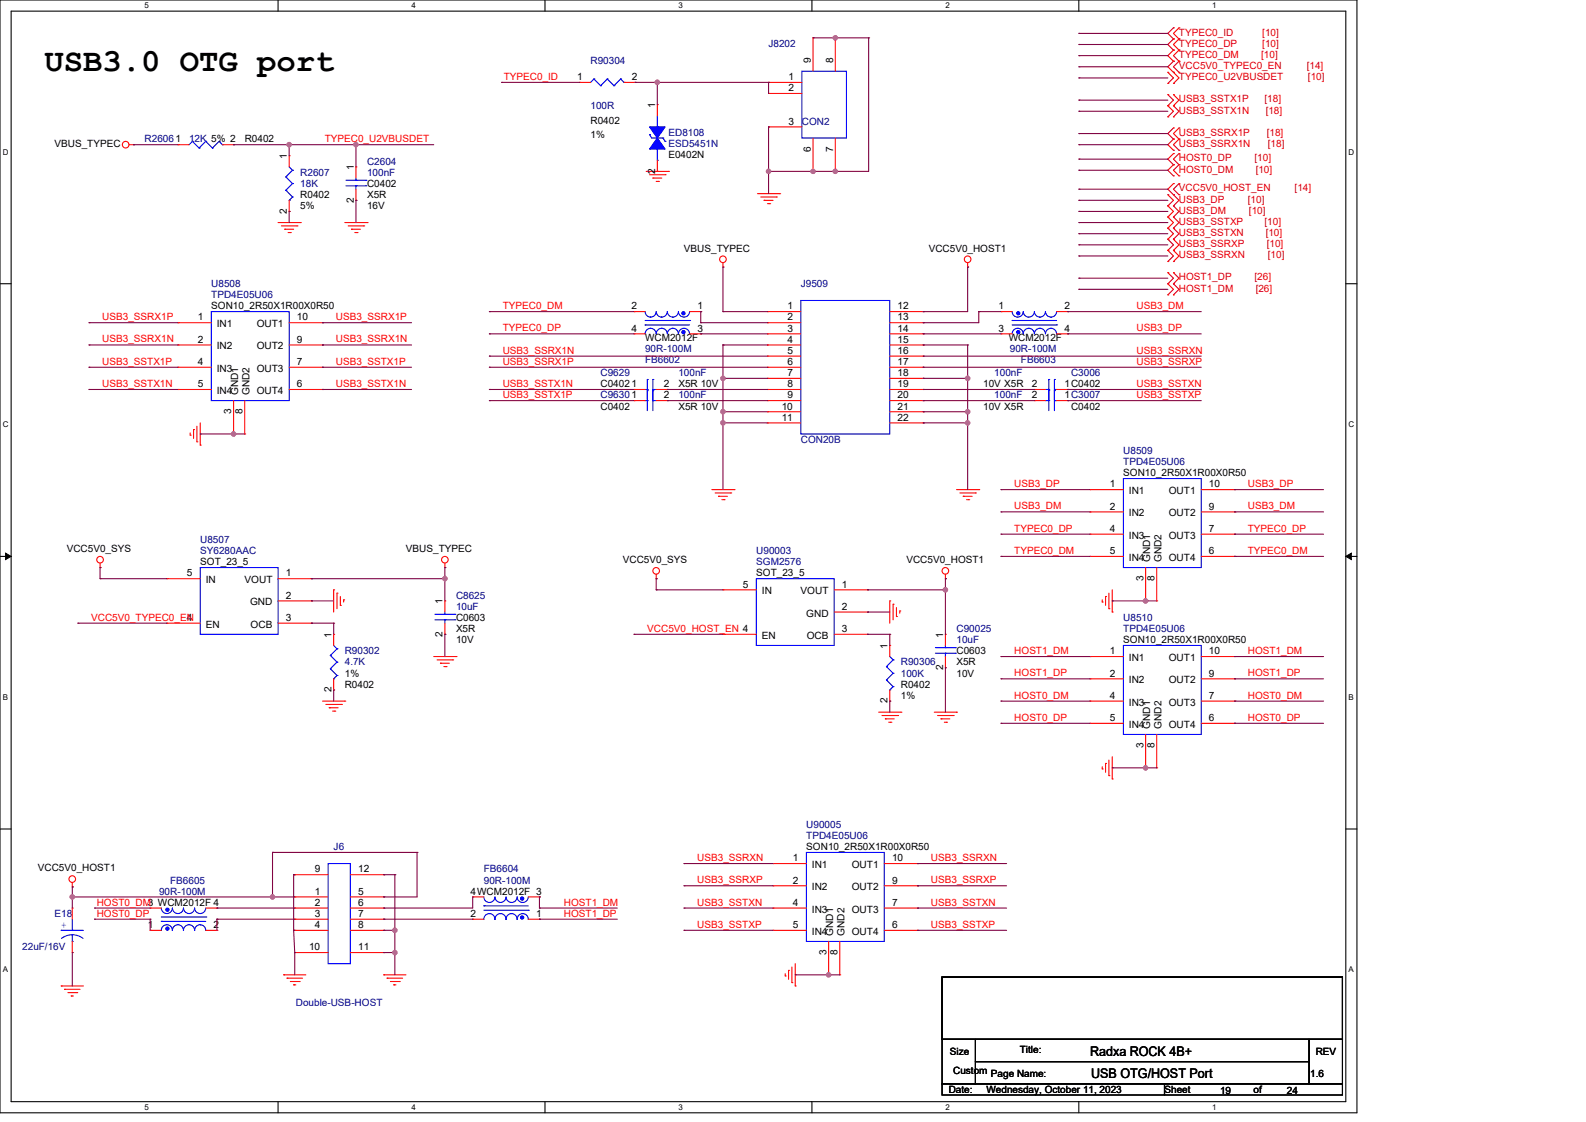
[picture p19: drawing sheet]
<svg xmlns="http://www.w3.org/2000/svg" width="297mm" height="210mm" viewBox="0 0 297 210" stroke-linecap="round" stroke-linejoin="round" font-family="sans-serif">
<defs><g id="words">
<text font-size="6" x="8.3" y="13.4">USB3.0 OTG port</text>
<g font-size="2.5">
<text x="204.1" y="197.6">Radxa ROCK 4B+</text>
<text x="204.3" y="201.8">USB OTG/HOST Port</text>
</g>
<g font-size="1.9" fill="#000080">
<text x="110.6" y="11.9">R90304</text>
<text x="143.9" y="8.8">J8202</text>
<text x="110.6" y="20.4">100R</text>
<text x="150.2" y="23.3">CON2</text>
<text x="27.1" y="26.7">R26061</text>
<text x="35.4" y="26.7">12K 5% 2</text>
<text x="125.2" y="25.4">ED8108</text>
<text x="125.2" y="27.5">ESD5451N</text>
<text x="56.2" y="32.9">R2607</text>
<text x="56.2" y="35">18K</text>
<text x="68.7" y="30.8">C2604</text>
<text x="68.7" y="32.9">100nF</text>
<text x="39.6" y="53.7">U8508</text>
<text x="150" y="53.7">J9509</text>
<text x="39.6" y="55.8">TPD4E05U06</text>
<text x="120.8" y="65.8">90R-100M</text>
<text x="189.1" y="65.8">90R-100M</text>
<text x="112.5" y="70.4">C9629</text>
<text x="120.8" y="67.9">FB6602</text>
<text x="127" y="70.4">100nF</text>
<text x="186.2" y="70.4">100nF</text>
<text x="191.2" y="67.9">FB6603</text>
<text x="200.6" y="70.4">C3006</text>
<text x="112.5" y="74.6">C96301</text>
<text x="127" y="74.6">100nF</text>
<text x="186.2" y="74.6">100nF</text>
<text x="150" y="82.9">CON20B</text>
<text x="210.4" y="85">U8509</text>
<text x="210.4" y="87.1">TPD4E05U06</text>
<text x="37.5" y="101.7">U8507</text>
<text x="37.5" y="103.7">SY6280AAC</text>
<text x="141.6" y="103.7">U90003</text>
<text x="141.6" y="105.8">SGM2576</text>
<text x="85.4" y="112.1">C8625</text>
<text x="85.4" y="114.1">10uF</text>
<text x="179.1" y="118.3">C90025</text>
<text x="210.4" y="116.2">U8510</text>
<text x="210.4" y="118.3">TPD4E05U06</text>
<text x="64.6" y="122.5">R90302</text>
<text x="64.6" y="124.6">4.7K</text>
<text x="168.7" y="124.6">R90306</text>
<text x="179.1" y="120.4">10uF</text>
<text x="168.7" y="126.6">100K</text>
<text x="151" y="155">U90005</text>
<text x="62.5" y="159.1">J6</text>
<text x="151" y="157">TPD4E05U06</text>
<text x="29.8" y="167.5">90R-100M</text>
<text x="31.9" y="165.4">FB6605</text>
<text x="90.6" y="163.3">FB6604</text>
<text x="90.6" y="165.4">90R-100M</text>
<text x="10.2" y="171.6">E18</text>
<text x="4.2" y="177.9">22uF/16V</text>
<text x="55.4" y="188.3">Double-USB-HOST</text>
</g>
<g font-size="1.9">
<text x="151.8" y="11.9" transform="rotate(-90 151.8 11.9)">9</text>
<text x="156" y="11.9" transform="rotate(-90 156 11.9)">8</text>
<text x="108.1" y="15">1</text>
<text x="118.3" y="15">2</text>
<text x="147.6" y="15">1</text>
<text x="147.6" y="17.1">2</text>
<text x="110.6" y="23.1">R0402</text>
<text x="122.7" y="20.2" transform="rotate(-90 122.7 20.2)">1</text>
<text x="147.6" y="23.3">3</text>
<text x="10.2" y="27.5">VBUS_TYPEC</text>
<text x="45.8" y="26.7">R0402</text>
<text x="53.7" y="29.8" transform="rotate(-90 53.7 29.8)">1</text>
<text x="110.6" y="25.8">1%</text>
<text x="125.2" y="29.6">E0402N</text>
<text x="151.8" y="28.4" transform="rotate(-90 151.8 28.4)">6</text>
<text x="156" y="28.4" transform="rotate(-90 156 28.4)">7</text>
<text x="66.2" y="31.9" transform="rotate(-90 66.2 31.9)">1</text>
<text x="68.7" y="35">C0402</text>
<text x="122.7" y="32.5" transform="rotate(-90 122.7 32.5)">2</text>
<text x="53.7" y="40" transform="rotate(-90 53.7 40)">2</text>
<text x="56.2" y="37.1">R0402</text>
<text x="56.2" y="39.2">5%</text>
<text x="66.2" y="37.9" transform="rotate(-90 66.2 37.9)">2</text>
<text x="68.7" y="37.1">X5R</text>
<text x="68.7" y="39.2">16V</text>
<text x="128.1" y="47.1">VBUS_TYPEC</text>
<text x="173.9" y="47.1">VCC5V0_HOST1</text>
<text x="37.1" y="60">1</text>
<text x="39.6" y="57.9">SON10_2R50X1R00X0R50</text>
<text x="55.6" y="60">10</text>
<text x="118.3" y="57.9">2</text>
<text x="130.6" y="57.9">1</text>
<text x="147.4" y="57.9">1</text>
<text x="147.4" y="60">2</text>
<text x="168.1" y="57.9">12</text>
<text x="168.1" y="60">13</text>
<text x="187" y="57.9">1</text>
<text x="199.3" y="57.9">2</text>
<text x="37.1" y="64.1">2</text>
<text x="40.6" y="61.2">IN1</text>
<text x="40.6" y="65.4">IN2</text>
<text x="48.1" y="65.4">OUT2</text>
<text x="48.1" y="61.2">OUT1</text>
<text x="55.6" y="64.1">9</text>
<text x="118.3" y="62.1">4</text>
<text x="120.8" y="63.7">WCM2012F</text>
<text x="130.6" y="62.1">3</text>
<text x="147.4" y="62.1">3</text>
<text x="147.4" y="64.1">4</text>
<text x="168.1" y="62.1">14</text>
<text x="168.1" y="64.1">15</text>
<text x="187" y="62.1">3</text>
<text x="188.9" y="63.7">WCM2012F</text>
<text x="199.3" y="62.1">4</text>
<text x="37.1" y="68.3">4</text>
<text x="40.6" y="69.6">IN3</text>
<text x="48.1" y="69.6">OUT3</text>
<text x="55.6" y="68.3">7</text>
<text x="147.4" y="66.2">5</text>
<text x="147.4" y="68.3">6</text>
<text x="147.4" y="70.4">7</text>
<text x="168.1" y="66.2">16</text>
<text x="168.1" y="68.3">17</text>
<text x="168.1" y="70.4">18</text>
<text x="37.1" y="72.5">5</text>
<text x="40.6" y="73.7">IN4</text>
<text x="43.3" y="77.5" transform="rotate(-90 43.3 77.5)">3</text>
<text x="44.6" y="74" transform="rotate(-90 44.6 74)">GND1</text>
<text x="45.4" y="77.5" transform="rotate(-90 45.4 77.5)">8</text>
<text x="46.7" y="74" transform="rotate(-90 46.7 74)">GND2</text>
<text x="48.1" y="73.7">OUT4</text>
<text x="55.6" y="72.5">6</text>
<text x="112.5" y="76.7">C0402</text>
<text x="112.5" y="72.5">C04021</text>
<text x="124.3" y="74.6">2</text>
<text x="124.3" y="72.5">2</text>
<text x="127" y="76.7">X5R 10V</text>
<text x="127" y="72.5">X5R 10V</text>
<text x="146.4" y="76.6">10</text>
<text x="147.4" y="72.5">8</text>
<text x="147.4" y="74.6">9</text>
<text x="168.1" y="72.5">19</text>
<text x="168.1" y="74.6">20</text>
<text x="168.1" y="76.6">21</text>
<text x="184.1" y="76.7">10V X5R</text>
<text x="184.1" y="72.5">10V X5R</text>
<text x="193.3" y="74.6">2</text>
<text x="193.3" y="72.5">2</text>
<text x="199.3" y="74.6">1C3007</text>
<text x="199.3" y="72.5">1C0402</text>
<text x="200.6" y="76.7">C0402</text>
<text x="146.4" y="78.7">11</text>
<text x="168.1" y="78.7">22</text>
<text x="210.4" y="89.2">SON10_2R50X1R00X0R50</text>
<text x="207.8" y="91.2">1</text>
<text x="207.8" y="95.4">2</text>
<text x="211.4" y="92.5">IN1</text>
<text x="218.9" y="92.5">OUT1</text>
<text x="226.4" y="95.4">9</text>
<text x="226.4" y="91.2">10</text>
<text x="207.8" y="99.6">4</text>
<text x="211.4" y="96.6">IN2</text>
<text x="211.4" y="100.8">IN3</text>
<text x="218.9" y="100.8">OUT3</text>
<text x="218.9" y="96.6">OUT2</text>
<text x="226.4" y="99.6">7</text>
<text x="12.5" y="103.3">VCC5V0_SYS</text>
<text x="35" y="107.9">5</text>
<text x="37.5" y="105.8">SOT_23_5</text>
<text x="53.5" y="107.9">1</text>
<text x="76" y="103.3">VBUS_TYPEC</text>
<text x="116.6" y="105.4">VCC5V0_SYS</text>
<text x="141.6" y="107.9">SOT_23_5</text>
<text x="169.7" y="105.4">VCC5V0_HOST1</text>
<text x="207.8" y="103.7">5</text>
<text x="211.4" y="105">IN4</text>
<text x="215.4" y="105.2" transform="rotate(-90 215.4 105.2)">GND1</text>
<text x="217.5" y="105.2" transform="rotate(-90 217.5 105.2)">GND2</text>
<text x="218.9" y="105">OUT4</text>
<text x="226.4" y="103.7">6</text>
<text x="38.5" y="109.1">IN</text>
<text x="45.8" y="109.1">VOUT</text>
<text x="46.8" y="113.3">GND</text>
<text x="53.5" y="112">2</text>
<text x="82.9" y="113.1" transform="rotate(-90 82.9 113.1)">1</text>
<text x="139.1" y="110">5</text>
<text x="142.7" y="111.2">IN</text>
<text x="149.9" y="111.2">VOUT</text>
<text x="157.7" y="110">1</text>
<text x="214.1" y="108.7" transform="rotate(-90 214.1 108.7)">3</text>
<text x="216.2" y="108.7" transform="rotate(-90 216.2 108.7)">8</text>
<text x="35" y="116.2">4</text>
<text x="38.5" y="117.5">EN</text>
<text x="46.9" y="117.5">OCB</text>
<text x="53.5" y="116.2">3</text>
<text x="62.1" y="119.4" transform="rotate(-90 62.1 119.4)">1</text>
<text x="82.9" y="119.2" transform="rotate(-90 82.9 119.2)">2</text>
<text x="85.4" y="116.2">C0603</text>
<text x="85.4" y="118.3">X5R</text>
<text x="142.7" y="119.6">EN</text>
<text x="151" y="115.4">GND</text>
<text x="151.1" y="119.6">OCB</text>
<text x="157.7" y="118.3">3</text>
<text x="157.7" y="114.1">2</text>
<text x="176.6" y="119.4" transform="rotate(-90 176.6 119.4)">1</text>
<text x="85.4" y="120.4">10V</text>
<text x="166.2" y="121.4" transform="rotate(-90 166.2 121.4)">1</text>
<text x="176.6" y="125.4" transform="rotate(-90 176.6 125.4)">2</text>
<text x="179.1" y="122.5">C0603</text>
<text x="179.1" y="124.6">X5R</text>
<text x="207.8" y="122.5">1</text>
<text x="210.4" y="120.4">SON10_2R50X1R00X0R50</text>
<text x="211.4" y="123.7">IN1</text>
<text x="218.9" y="123.7">OUT1</text>
<text x="226.4" y="122.5">10</text>
<text x="62.1" y="129.6" transform="rotate(-90 62.1 129.6)">2</text>
<text x="64.6" y="128.7">R0402</text>
<text x="64.6" y="126.6">1%</text>
<text x="166.2" y="131.7" transform="rotate(-90 166.2 131.7)">2</text>
<text x="168.7" y="128.7">R0402</text>
<text x="168.7" y="130.8">1%</text>
<text x="179.1" y="126.6">10V</text>
<text x="207.8" y="126.6">2</text>
<text x="207.8" y="130.8">4</text>
<text x="211.4" y="127.9">IN2</text>
<text x="218.9" y="127.9">OUT2</text>
<text x="226.4" y="130.8">7</text>
<text x="226.4" y="126.6">9</text>
<text x="207.8" y="135">5</text>
<text x="211.4" y="132.1">IN3</text>
<text x="211.4" y="136.2">IN4</text>
<text x="215.4" y="136.4" transform="rotate(-90 215.4 136.4)">GND1</text>
<text x="217.5" y="136.4" transform="rotate(-90 217.5 136.4)">GND2</text>
<text x="218.9" y="136.2">OUT4</text>
<text x="218.9" y="132.1">OUT3</text>
<text x="226.4" y="135">6</text>
<text x="214.1" y="140" transform="rotate(-90 214.1 140)">3</text>
<text x="216.2" y="140" transform="rotate(-90 216.2 140)">8</text>
<text x="148.5" y="161.2">1</text>
<text x="151" y="159.1">SON10_2R50X1R00X0R50</text>
<text x="167" y="161.2">10</text>
<text x="7.1" y="163.1">VCC5V0_HOST1</text>
<text x="58.9" y="167.4">1</text>
<text x="58.9" y="163.3">9</text>
<text x="67.1" y="167.4">5</text>
<text x="67.1" y="163.3">12</text>
<text x="88.1" y="167.4">4WCM2012F 3</text>
<text x="148.5" y="165.4">2</text>
<text x="152" y="162.5">IN1</text>
<text x="152" y="166.6">IN2</text>
<text x="159.5" y="166.6">OUT2</text>
<text x="159.5" y="162.5">OUT1</text>
<text x="167" y="165.4">9</text>
<text x="27.7" y="173.7">1</text>
<text x="40" y="173.7">2</text>
<text x="58.9" y="169.5">2</text>
<text x="58.9" y="171.6">3</text>
<text x="58.9" y="173.7">4</text>
<text x="67.1" y="169.5">6</text>
<text x="67.1" y="171.6">7</text>
<text x="67.1" y="173.7">8</text>
<text x="88.1" y="171.6">2</text>
<text x="100.4" y="171.6">1</text>
<text x="148.5" y="169.5">4</text>
<text x="148.5" y="173.7">5</text>
<text x="152" y="170.8">IN3</text>
<text x="159.5" y="170.8">OUT3</text>
<text x="167" y="173.7">6</text>
<text x="167" y="169.5">7</text>
<text x="57.9" y="177.9">10</text>
<text x="67.1" y="177.9">11</text>
<text x="152" y="175">IN4</text>
<text x="154.7" y="178.7" transform="rotate(-90 154.7 178.7)">3</text>
<text x="156" y="175.2" transform="rotate(-90 156 175.2)">GND1</text>
<text x="156.8" y="178.7" transform="rotate(-90 156.8 178.7)">8</text>
<text x="158.1" y="175.2" transform="rotate(-90 158.1 175.2)">GND2</text>
<text x="159.5" y="175">OUT4</text>
<text x="177.9" y="197.5">Size</text>
<text x="191" y="197">Title:</text>
<text x="246.4" y="197.5">REV</text>
<text x="178.5" y="201">Custom</text>
<text x="185.6" y="201.6">Page Name:</text>
<text x="245.3" y="201.6">1.6</text>
<text x="177.7" y="204.5">Date:</text>
<text x="184.7" y="204.5">Wednesday, October 11, 2023</text>
<text x="218.1" y="204.5">Sheet</text>
<text x="228.5" y="204.7">19</text>
<text x="234.7" y="204.5">of</text>
<text x="241" y="204.7">24</text>
</g>
<g font-size="1.9" fill="#d50000">
<text x="220.8" y="8.8">TYPEC0_DP</text>
<text x="220.8" y="10.8">TYPEC0_DM</text>
<text x="220.8" y="6.7">TYPEC0_ID</text>
<text x="236.2" y="10.8">[10]</text>
<text x="236.4" y="8.8">[10]</text>
<text x="236.4" y="6.7">[10]</text>
<text x="220.8" y="12.9">VCC5V0_TYPEC0_EN</text>
<text x="220.8" y="15">TYPEC0_U2VBUSDET</text>
<text x="244.7" y="12.9">[14]</text>
<text x="244.9" y="15">[10]</text>
<text x="220.8" y="21.3">USB3_SSTX1N</text>
<text x="220.8" y="19.2">USB3_SSTX1P</text>
<text x="236.8" y="19.2">[18]</text>
<text x="237" y="21.3">[18]</text>
<text x="220.8" y="25.4">USB3_SSRX1P</text>
<text x="220.8" y="27.5">USB3_SSRX1N</text>
<text x="237.2" y="25.4">[18]</text>
<text x="237.4" y="27.5">[18]</text>
<text x="220.8" y="35.8">VCC5V0_HOST_EN</text>
<text x="220.8" y="30.2">HOST0_DP</text>
<text x="220.8" y="32.3">HOST0_DM</text>
<text x="234.9" y="30.2">[10]</text>
<text x="235.1" y="32.3">[10]</text>
<text x="242.4" y="35.8">[14]</text>
<text x="220.8" y="40">USB3_DM</text>
<text x="220.8" y="37.9">USB3_DP</text>
<text x="233.7" y="37.9">[10]</text>
<text x="233.9" y="40">[10]</text>
<text x="220.8" y="46.2">USB3_SSRXP</text>
<text x="220.8" y="44.2">USB3_SSTXN</text>
<text x="220.8" y="42.1">USB3_SSTXP</text>
<text x="236.8" y="42.1">[10]</text>
<text x="237" y="44.2">[10]</text>
<text x="237.2" y="46.2">[10]</text>
<text x="220.8" y="48.3">USB3_SSRXN</text>
<text x="220.8" y="52.5">HOST1_DP</text>
<text x="234.9" y="52.5">[26]</text>
<text x="237.4" y="48.3">[10]</text>
<text x="220.8" y="54.6">HOST1_DM</text>
<text x="235.1" y="54.6">[26]</text>
</g>
<g font-size="1.9" fill="#f00">
<text x="94.3" y="15">TYPEC0_ID</text>
<text x="60.8" y="26.6">TYPEC0_U2VBUSDET</text>
<text x="19.2" y="59.9">USB3_SSRX1P</text>
<text x="62.9" y="59.9">USB3_SSRX1P</text>
<text x="94.1" y="57.9">TYPEC0_DM</text>
<text x="212.9" y="57.9">USB3_DM</text>
<text x="19.2" y="64.1">USB3_SSRX1N</text>
<text x="62.9" y="64.1">USB3_SSRX1N</text>
<text x="94.1" y="62">TYPEC0_DP</text>
<text x="212.9" y="62">USB3_DP</text>
<text x="19.2" y="68.3">USB3_SSTX1P</text>
<text x="62.9" y="68.3">USB3_SSTX1P</text>
<text x="94.1" y="66.2">USB3_SSRX1N</text>
<text x="94.1" y="68.3">USB3_SSRX1P</text>
<text x="212.9" y="66.2">USB3_SSRXN</text>
<text x="212.9" y="68.3">USB3_SSRXP</text>
<text x="19.2" y="72.4">USB3_SSTX1N</text>
<text x="62.9" y="72.4">USB3_SSTX1N</text>
<text x="94.1" y="72.4">USB3_SSTX1N</text>
<text x="94.1" y="74.5">USB3_SSTX1P</text>
<text x="212.9" y="74.5">USB3_SSTXP</text>
<text x="212.9" y="72.4">USB3_SSTXN</text>
<text x="189.9" y="95.3">USB3_DM</text>
<text x="189.9" y="91.2">USB3_DP</text>
<text x="233.7" y="95.3">USB3_DM</text>
<text x="233.7" y="91.2">USB3_DP</text>
<text x="189.9" y="99.5">TYPEC0_DP</text>
<text x="233.7" y="99.5">TYPEC0_DP</text>
<text x="189.9" y="103.7">TYPEC0_DM</text>
<text x="233.7" y="103.7">TYPEC0_DM</text>
<text x="17.1" y="116.2">VCC5V0_TYPEC0_EN</text>
<text x="121.2" y="118.3">VCC5V0_HOST_EN 4</text>
<text x="189.9" y="122.4">HOST1_DM</text>
<text x="233.7" y="122.4">HOST1_DM</text>
<text x="189.9" y="126.6">HOST1_DP</text>
<text x="189.9" y="130.8">HOST0_DM</text>
<text x="233.7" y="126.6">HOST1_DP</text>
<text x="233.7" y="130.8">HOST0_DM</text>
<text x="189.9" y="134.9">HOST0_DP</text>
<text x="233.7" y="134.9">HOST0_DP</text>
<text x="130.6" y="161.2">USB3_SSRXN</text>
<text x="174.3" y="161.2">USB3_SSRXN</text>
<text x="130.6" y="165.3">USB3_SSRXP</text>
<text x="174.3" y="165.3">USB3_SSRXP</text>
<text x="18.1" y="169.5">HOST0_DM3 WCM2012F 4</text>
<text x="18.1" y="171.6">HOST0_DP</text>
<text x="105.6" y="169.5">HOST1_DM</text>
<text x="105.6" y="171.6">HOST1_DP</text>
<text x="130.6" y="169.5">USB3_SSTXN</text>
<text x="130.6" y="173.7">USB3_SSTXP</text>
<text x="174.3" y="169.5">USB3_SSTXN</text>
<text x="174.3" y="173.7">USB3_SSTXP</text>
</g>
<text font-size="1.9" fill="#00f" x="11.5" y="173.7">+</text>
<g font-size="1.5">
<text x="27.1" y="1.6">5</text>
<text x="77.1" y="1.6">4</text>
<text x="127" y="1.6">3</text>
<text x="177" y="1.6">2</text>
<text x="227" y="1.6">1</text>
<text x=".5" y="28.9">D</text>
<text x="252.6" y="28.9">D</text>
<text x=".5" y="79.9">C</text>
<text x="252.6" y="79.9">C</text>
<text x=".5" y="131">B</text>
<text x="252.6" y="131">B</text>
<text x=".5" y="182">A</text>
<text x="252.6" y="182">A</text>
<text x="27.1" y="207.8">5</text>
<text x="77.1" y="207.8">4</text>
<text x="127" y="207.8">3</text>
<text x="177" y="207.8">2</text>
<text x="227" y="207.8">1</text>
</g>
</g></defs>
<path d="M0 0h254.1v208.3h-254.1zM2.1 2.1h249.9v204.1h-249.9z" fill="none" stroke="#000" stroke-width=".2"/>
<g fill="#fff">
<path d="M27.1 .2h.8v1.7h-.8z"/>
<path d="M27.1 206.4h.8v1.7h-.8z"/>
</g>
<path d="M52.1 0v2.1M52.1 206.2v2.1" fill="none" stroke="#000" stroke-width=".2"/>
<g fill="#fff">
<path d="M77.1 .2h.8v1.7h-.8z"/>
<path d="M77.1 206.4h.8v1.7h-.8z"/>
</g>
<path d="M102.1 0v2.1M102.1 206.2v2.1" fill="none" stroke="#000" stroke-width=".2"/>
<g fill="#fff">
<path d="M127 .2h.9v1.7h-.9z"/>
<path d="M127 206.4h.9v1.7h-.9z"/>
</g>
<path d="M152 0v2.1M152 206.2v2.1" fill="none" stroke="#000" stroke-width=".2"/>
<g fill="#fff">
<path d="M177 .2h.9v1.7h-.9z"/>
<path d="M177 206.4h.9v1.7h-.9z"/>
</g>
<path d="M202 0v2.1M202 206.2v2.1" fill="none" stroke="#000" stroke-width=".2"/>
<g fill="#fff">
<path d="M227 .2h.8v1.7h-.8z"/>
<path d="M227 206.4h.8v1.7h-.8z"/>
<path d="M.5 27.6h1.1v1.7h-1.1z"/>
<path d="M252.6 27.6h1v1.7h-1z"/>
<path d="M.5 78.6h1.1v1.7h-1.1z"/>
<path d="M252.6 78.6h1v1.7h-1z"/>
</g>
<path d="M0 53.1h2.1M252 53.1h2.1" fill="none" stroke="#000" stroke-width=".2"/>
<g fill="#fff">
<path d="M.5 129.6h1v1.7h-1z"/>
<path d="M252.6 129.6h.9v1.7h-.9z"/>
</g>
<path d="M0 104.1h2.1M252 104.1h2.1" fill="none" stroke="#000" stroke-width=".2"/>
<path d="M1 103.5l1.1 .6-1.1 .6zM252 104.1l1.1-.6v1.2z" fill="#000" stroke="#000" stroke-width=".19"/>
<g fill="#fff">
<path d="M.5 180.7h1v1.6h-1z"/>
<path d="M252.5 180.7h1v1.6h-1z"/>
</g>
<path d="M0 155.2h2.1M252 155.2h2.1M176.4 182.9h75v11.6h-75zM176.4 194.5h6.3v8.4h-6.3zM182.7 194.5h62.5v4.2h-62.5zM182.7 198.7h62.5v4.2h-62.5zM245.2 194.5h6.2v8.4h-6.2zM176.4 202.9h41.7v2h-41.7zM218.1 202.9h33.3v2h-33.3z" fill="none" stroke="#000" stroke-width=".2"/>
<g fill="none" stroke="#f00" stroke-width=".2">
<path d="M108.5 15.4h.1M108.5 15.4h2.1M116.9 15.4h2M118.9 15.4h.1M123.1 19.6h.1M123.1 19.6v2.1M143.9 15.4h.1M143.9 17.5h.1M143.9 15.4h6.3M143.9 17.5h6.3M152.3 7.1h.1M152.3 7.1v6.2"/>
<path d="M156.4 7.1h.1M156.4 7.1v6.2M24.2 27.1h.8M25 27.1h.1M33.3 27.1h.1M33.3 27.1h2.1M41.7 27.1h2M43.7 27.1h.1M54.2 29.2h.1M54.2 39.6h.1M54.2 29.2v2M54.2 37.5v2.1"/>
<path d="M66.7 31.2h.1M66.7 37.5h.1M66.7 31.2v2.1M66.7 35.4v2.1M121 32.1h4.2M121.6 32.7h3M122.3 33.3h.1M122.3 33.3h1.6M122.9 34h.4M123.1 32.1h.1M123.1 30v2.1M123.3 34h.1"/>
<path d="M124.6 32.7h.1M125.2 32.1h.1M141.8 36.2h4.2M142.5 36.9h2.9M143.1 37.5h.1M143.1 37.5h1.7M143.7 38.1h.4M143.9 23.7h.1M143.9 23.7h6.3M144.1 38.1h.1M145.4 36.9h.1M146 36.2h.1"/>
<path d="M152.3 32.1h.1M152.3 25.8v6.3M156.4 32.1h.1M156.4 25.8v6.3M52.1 41.7h4.1M52.7 42.3h2.9M53.3 42.9h.1M53.3 42.9h1.7M53.9 43.5h.5M54.4 43.5h.1M55.6 42.3h.1M56.2 41.7h.1"/>
<path d="M64.6 41.7h4.1M65.2 42.3h2.9M65.8 42.9h.1M65.8 42.9h1.7M66.4 43.5h.5M66.9 43.5h.1M68.1 42.3h.1M68.7 41.7h.1M118.7 58.3h.1M118.7 58.3h2.1M129.1 58.3h2.1M131.2 58.3h.1"/>
<path d="M135.4 50h.1M135.4 49.2v.8M143.7 58.3h.1M143.7 58.3h6.3M166.6 58.3h6.3M172.9 58.3h.1M181.2 50h.1M181.2 49.2v.8M187.5 58.3h.1M187.5 58.3h2M197.9 58.3h2.1M200 58.3h.1"/>
<path d="M33.3 60.4h.1M33.3 64.6h.1M33.3 68.7h.1M33.3 72.9h.1M33.3 60.4h6.3M33.3 64.6h6.3M33.3 68.7h6.3M33.3 72.9h6.3M36.9 79.8v2.9M37.5 79.2v4.1M43.7 75v6.2M45.8 75v6.2"/>
<path d="M54.2 60.4h6.2M54.2 64.6h6.2M54.2 68.7h6.2M54.2 72.9h6.2M60.4 72.9h.1M60.4 68.7h.1M60.4 64.6h.1M60.4 60.4h.1M118.7 75h.1M118.7 72.9h.1M118.7 62.5h.1M118.7 72.9h2.1"/>
<path d="M118.7 75h2.1M118.7 62.5h2.1M122.9 72.9h2.1M122.9 75h2.1M125 75h.1M125 72.9h.1M129.1 62.5h2.1M131.2 62.5h.1M143.7 60.4h.1M143.7 62.5h.1M143.7 64.6h.1M143.7 66.7h.1"/>
<path d="M143.7 68.7h.1M143.7 70.8h.1M143.7 72.9h.1M143.7 75h.1M143.7 77.1h.1M143.7 79.2h.1M143.7 60.4h6.3M143.7 64.6h6.3M143.7 68.7h6.3M143.7 72.9h6.3M143.7 75h6.3M143.7 62.5h6.3"/>
<path d="M143.7 66.7h6.3M143.7 70.8h6.3M143.7 77.1h6.3M143.7 79.2h6.3M166.6 60.4h6.3M166.6 64.6h6.3M166.6 68.7h6.3M166.6 72.9h6.3M166.6 75h6.3M166.6 62.5h6.3M166.6 66.7h6.3M166.6 70.8h6.3"/>
<path d="M166.6 77.1h6.3M166.6 79.2h6.3M172.9 60.4h.1M172.9 62.5h.1M172.9 64.6h.1M172.9 66.7h.1M172.9 68.7h.1M172.9 70.8h.1M172.9 72.9h.1M172.9 75h.1M172.9 77.1h.1M172.9 79.2h.1"/>
<path d="M187.5 62.5h.1M187.5 62.5h2M193.7 75h.1M193.7 72.9h.1M193.7 72.9h2.1M193.7 75h2.1M197.9 72.9h2.1M197.9 75h2.1M197.9 62.5h2.1M200 75h.1M200 62.5h.1M200 72.9h.1"/>
<path d="M35.6 81.4h.1M35.6 81v.4M36.2 80.4h.1M36.2 80.4v1.7M36.9 82.7h.1M37.5 83.3h.1M43.7 81.2h.1M45.8 81.2h.1M133.3 91.6h4.2M133.9 92.3h2.9M134.5 92.9h.1M134.5 92.9h1.7"/>
<path d="M135.2 93.5h.4M135.6 93.5h.1M136.8 92.3h.1M137.5 91.6h.1M179.1 91.6h4.2M179.7 92.3h3M180.4 92.9h.1M180.4 92.9h1.6M181 93.5h.4M181.4 93.5h.1M182.7 92.3h.1M183.3 91.6h.1"/>
<path d="M204.1 91.6h.1M204.1 95.8h.1M204.1 100h.1M204.1 91.6h6.3M204.1 95.8h6.3M204.1 100h6.3M224.9 91.6h6.3M224.9 95.8h6.3M224.9 100h6.3M231.2 100h.1M231.2 95.8h.1M231.2 91.6h.1"/>
<path d="M18.7 106.2h.1M18.7 105.4v.8M31.2 116.6h.1M31.2 108.3h.1M31.2 116.6h6.3M31.2 108.3h6.3M52.1 116.6h6.2M52.1 112.5h6.2M52.1 108.3h6.2M58.3 116.6h.1M58.3 112.5h.1M58.3 108.3h.1"/>
<path d="M62.5 110.4h.1M62.5 118.7h.1M62.5 110.4v4.2M62.5 118.7v2.1M63.1 111h.1M63.1 111v2.9M63.7 113.3h.1M63.7 111.6v1.7M64.4 112.3h.1M64.4 112.3v.4M83.3 106.2h.1M83.3 112.5h.1"/>
<path d="M83.3 118.7h.1M83.3 105.4v.8M83.3 112.5v2.1M83.3 116.6v2.1M122.9 108.3h.1M122.9 107.5v.8M135.4 118.7h.1M135.4 110.4h.1M135.4 118.7h6.2M135.4 110.4h6.2M156.2 118.7h6.3M156.2 114.6h6.3"/>
<path d="M156.2 110.4h6.3M162.5 118.7h.1M162.5 114.6h.1M162.5 110.4h.1M166.6 112.5h.1M166.6 112.5v4.1M167.2 113.1h.1M167.2 113.1v2.9M167.9 115.4h.1M167.9 113.7v1.7M168.5 114.4h.1M168.5 114.4v.4"/>
<path d="M177 108.3h.1M177 118.7h.1M177 107.5v.8M177 118.7v2.1M204.1 104.1h.1M204.1 104.1h6.3M206.4 112.7h.1M206.4 112.3v.4M207 111.6h.1M207 111.6v1.7M207.7 113.9h.1M207.7 111v2.9"/>
<path d="M208.3 114.6h.1M208.3 110.4v4.2M214.5 112.5h.1M214.5 106.2v6.3M216.6 112.5h.1M216.6 106.2v6.3M224.9 104.1h6.3M231.2 104.1h.1M60.4 131.2h4.2M61 131.8h2.9M61.6 132.5h.1M61.6 132.5h1.7"/>
<path d="M62.3 133.1h.4M62.5 129.1h.1M62.5 127.1v2M62.7 133.1h.1M63.9 131.8h.1M64.6 131.2h.1M81.2 122.9h4.2M81.9 123.5h2.9M82.5 124.1h.1M82.5 124.1h1.6M83.1 124.8h.4M83.5 124.8h.1"/>
<path d="M84.8 123.5h.1M85.4 122.9h.1M164.5 133.3h4.2M165.2 133.9h2.9M165.8 134.5h.1M165.8 134.5h1.7M166.4 135.2h.4M166.6 120.8h.1M166.6 131.2h.1M166.6 120.8v2.1M166.6 129.1v2.1M166.8 135.2h.1"/>
<path d="M168.1 133.9h.1M168.7 133.3h.1M175 133.3h4.1M175.6 133.9h2.9M176.2 134.5h.1M176.2 134.5h1.7M176.8 135.2h.4M177 125h.1M177 122.9v2.1M177.2 135.2h.1M178.5 133.9h.1M179.1 133.3h.1"/>
<path d="M204.1 122.9h.1M204.1 127.1h.1M204.1 131.2h.1M204.1 135.4h.1M204.1 122.9h6.3M204.1 131.2h6.3M204.1 127.1h6.3M204.1 135.4h6.3M214.5 137.5v6.2M216.6 137.5v6.2M224.9 122.9h6.3M224.9 131.2h6.3"/>
<path d="M224.9 127.1h6.3M224.9 135.4h6.3M231.2 135.4h.1M231.2 131.2h.1M231.2 127.1h.1M231.2 122.9h.1M206.4 143.9h.1M206.4 143.5v.4M207 142.9h.1M207 142.9v1.6M207.7 145.2h.1M207.7 142.3v2.9"/>
<path d="M208.3 145.8h.1M208.3 141.6v4.2M214.5 143.7h.1M216.6 143.7h.1M13.5 166h.1M13.5 170h.1M13.5 178.3h.1M13.5 165.2v.8M13.5 170v2M13.5 176.2v2.1M28.1 174.1h.1M28.1 170h.1"/>
<path d="M28.1 170h2.1M28.1 174.1h2.1M38.5 170h2.1M38.5 174.1h2.1M40.6 174.1h.1M40.6 170h.1M55.2 167.9h.1M55.2 170h.1M55.2 172h.1M55.2 174.1h.1M55.2 163.7h.1M55.2 178.3h.1"/>
<path d="M55.2 167.9h6.2M55.2 170h6.2M55.2 172h6.2M55.2 174.1h6.2M55.2 163.7h6.2M55.2 178.3h6.2M65.6 167.9h6.3M65.6 170h6.3M65.6 172h6.3M65.6 174.1h6.3M65.6 163.7h6.3M65.6 178.3h6.3"/>
<path d="M71.9 167.9h.1M71.9 170h.1M71.9 172h.1M71.9 174.1h.1M71.9 163.7h.1M71.9 178.3h.1M88.5 172h.1M88.5 167.9h.1M88.5 167.9h2.1M88.5 172h2.1M98.9 167.9h2.1M98.9 172h2.1"/>
<path d="M101 172h.1M101 167.9h.1M144.8 161.6h.1M144.8 165.8h.1M144.8 170h.1M144.8 174.1h.1M144.8 170h6.2M144.8 174.1h6.2M144.8 161.6h6.2M144.8 165.8h6.2M155.2 176.2v6.3M157.3 176.2v6.3"/>
<path d="M165.6 170h6.2M165.6 174.1h6.2M165.6 161.6h6.2M165.6 165.8h6.2M171.8 174.1h.1M171.8 170h.1M171.8 165.8h.1M171.8 161.6h.1M11.5 184.5h.1M11.5 184.5h4.1M12.1 185.2h.1M12.1 185.2h2.9"/>
<path d="M12.7 185.8h1.7M13.3 186.4h.1M13.3 186.4h.4M14.4 185.8h.1M53.1 182.5h.1M53.1 182.5h4.2M53.7 183.1h.1M53.7 183.1h3M54.4 183.7h1.6M55 184.3h.1M55 184.3h.4M56 183.7h.1"/>
<path d="M71.9 182.5h.1M71.9 182.5h4.1M72.5 183.1h.1M72.5 183.1h2.9M73.1 183.7h1.7M73.7 184.3h.1M73.7 184.3h.4M74.8 183.7h.1M147 182.7h.1M147 182.2v.5M147.7 181.6h.1M147.7 181.6v1.7"/>
<path d="M148.3 183.9h.1M148.3 181v2.9M148.9 184.5h.1M148.9 180.4v4.1M155.2 182.5h.1M157.3 182.5h.1"/>
<circle cx="23.5" cy="27.1" r=".62"/>
<circle cx="135.4" cy="48.5" r=".62"/>
<circle cx="181.2" cy="48.5" r=".62"/>
<circle cx="18.7" cy="104.8" r=".62"/>
<circle cx="83.3" cy="104.8" r=".62"/>
<circle cx="122.9" cy="106.8" r=".62"/>
<circle cx="177" cy="106.8" r=".62"/>
<circle cx="13.5" cy="164.5" r=".62"/>
</g>
<g fill="none" stroke="#d50000" stroke-width=".2">
<path d="M218.7 15.6h.1M218.7 13.5h.1M218.7 19.8h.1M218.7 17.7h.1M218.7 13.5l1 1.1-1 1M218.7 19.8l1 1-1 1.1M218.7 17.7l1 1-1 1.1M219.7 7.3h.1M219.7 9.4h.1M219.7 11.5h.1M219.7 13.5h.1M219.7 15.6h.1"/>
<path d="M219.7 5.2h.1M219.7 19.8h.1M219.7 17.7h.1M219.7 7.3l-1 1 1 1.1M219.7 9.4l-1 1 1 1.1M219.7 11.5l-1 1 1 1M219.7 13.5l1.1 1.1-1.1 1M219.7 5.2l-1 1.1 1 1M219.7 19.8l1.1 1-1.1 1.1M219.7 17.7l1.1 1-1.1 1.1M220.8 9.4h.1M220.8 7.3h.1"/>
<path d="M220.8 11.5h.1M220.8 13.5h.1M220.8 5.2h.1M220.8 7.3l-1.1 1 1.1 1.1M220.8 9.4l-1.1 1 1.1 1.1M220.8 11.5l-1.1 1 1.1 1M220.8 5.2l-1.1 1.1 1.1 1M218.7 21.9h.1M218.7 38.5h.1M218.7 36.4h.1M218.7 38.5l1 1.1-1 1M218.7 36.4l1 1.1-1 1"/>
<path d="M219.7 21.9h.1M219.7 24h.1M219.7 26h.1M219.7 28.1h.1M219.7 38.5h.1M219.7 36.4h.1M219.7 34.4h.1M219.7 28.7h.1M219.7 30.8h.1M219.7 32.9h.1M219.7 24l-1 1 1 1M219.7 26l-1 1.1 1 1"/>
<path d="M219.7 38.5l1.1 1.1-1.1 1M219.7 36.4l1.1 1.1-1.1 1M219.7 34.4l-1 1 1 1M219.7 28.7l-1 1.1 1 1M219.7 30.8l-1 1.1 1 1M220.8 26h.1M220.8 24h.1M220.8 28.1h.1M220.8 36.4h.1M220.8 34.4h.1M220.8 30.8h.1M220.8 28.7h.1"/>
<path d="M220.8 32.9h.1M220.8 24l-1.1 1 1.1 1M220.8 26l-1.1 1.1 1.1 1M220.8 34.4l-1.1 1 1.1 1M220.8 28.7l-1.1 1.1 1.1 1M220.8 30.8l-1.1 1.1 1.1 1M218.7 48.9h.1M218.7 46.9h.1M218.7 44.8h.1M218.7 42.7h.1M218.7 40.6h.1M218.7 55.2h.1"/>
<path d="M218.7 53.1h.1M218.7 51h.1M218.7 46.9l1 1-1 1M218.7 44.8l1 1-1 1.1M218.7 42.7l1 1-1 1.1M218.7 40.6l1 1.1-1 1M218.7 53.1l1 1.1-1 1M218.7 51l1 1.1-1 1M219.7 48.9h.1M219.7 46.9h.1M219.7 44.8h.1M219.7 42.7h.1"/>
<path d="M219.7 40.6h.1M219.7 55.2h.1M219.7 53.1h.1M219.7 51h.1M219.7 46.9l1.1 1-1.1 1M219.7 44.8l1.1 1-1.1 1.1M219.7 42.7l1.1 1-1.1 1.1M219.7 40.6l1.1 1.1-1.1 1M219.7 53.1l1.1 1.1-1.1 1M219.7 51l1.1 1.1-1.1 1"/>
</g>
<g fill="none" stroke="#00f" stroke-width=".2">
<path d="M111.2 14.8h.1M111.2 14.8l-.6 .6M111.2 14.8l1.3 1.2M112.5 16h.1M113.7 14.8h.1M113.7 14.8l-1.2 1.2M113.7 14.8l1.3 1.2M115 16h.1M116.2 14.8h.1M116.2 14.8l-1.2 1.2M116.2 14.8l.7 .6M116.9 15.4h.1"/>
<path d="M150.2 13.3h8.3v12.5h-8.3zM36 26.5h.1M36 26.5l-.6 .6M36 26.5l1.3 1.2M37.3 27.7h.1M38.5 26.5h.1M38.5 26.5l-1.2 1.2M38.5 26.5l1.3 1.2M39.8 27.7h.1M41 26.5h.1M41 26.5l-1.2 1.2M41 26.5l.7 .6"/>
<path d="M41.7 27.1h.1M53.5 33.1h.1M53.5 35.6h.1M53.5 33.1l1.3 1.3M53.5 35.6l1.3 1.3M54.2 37.5h.1M54.2 31.2l.6 .7M54.8 31.9h.1M54.8 34.4h.1M54.8 36.9h.1M54.8 31.9l-1.3 1.2M54.8 34.4l-1.3 1.2"/>
<path d="M54.8 36.9l-.6 .6M64.8 34.8h3.7M64.8 33.7h3.7M66.7 33.7h.1M66.7 34.8h.1M66.7 33.3v.4M66.7 34.8v.6M68.5 34.8h.1M68.5 33.7h.1M121.6 25.2h.1M121.6 25.2l.5 .6h2M123.1 23.7h.1"/>
<path d="M123.1 30h.1M123.1 21.7v2M123.1 27.9v2.1M124.1 25.8h.1M124.1 25.8l.5 .7M124.6 26.5h.1M39.6 58.3h14.6v16.7h-14.6zM120.8 58.3a1.03 1.03 0 0 0 1.1 1.1h-.1a1.05 1.05 0 0 0 1.1-1.1 1.04 1.04 0 0 0 1 1.1 1.06 1.06 0 0 0 1.1-1.1 1.04 1.04 0 0 0 1 1.1 1.06 1.06 0 0 0 1.1-1.1 1.04 1.04 0 0 0 1 1.1 1.04 1.04 0 0 0 1-1.1M120.8 60h8.3M129.1 60h.1M150 56.2h16.6v25h-16.6zM189.5 58.3a1.04 1.04 0 0 0 1.1 1.1 1.04 1.04 0 0 0 1-1.1 1.04 1.04 0 0 0 1.1 1.1 1.04 1.04 0 0 0 1-1.1"/>
<path d="M189.5 60h.1M189.5 60h8.4M193.7 58.3a1.03 1.03 0 0 0 1.1 1.1h-.1a1.03 1.03 0 0 0 1.1-1.1 1.05 1.05 0 0 0 1 1.1 1.04 1.04 0 0 0 1.1-1.1M120.8 62.5a1.03 1.03 0 0 1 1.1-1.1h-.1a1.03 1.03 0 0 1 1.1 1.1 1.05 1.05 0 0 1 1-1.1 1.04 1.04 0 0 1 1.1 1.1 1.05 1.05 0 0 1 1-1.1 1.04 1.04 0 0 1 1 1.1 1.04 1.04 0 0 1 1.1-1.1 1.04 1.04 0 0 1 1 1.1M120.8 60.8h.1M120.8 75h.4M120.8 60.8h8.3M120.8 72.9h.4M121.2 75h.1M121.2 73.1h.1M121.2 72.9h.1M121.2 71h.1"/>
<path d="M121.2 71v5.9M122.3 73.1h.1M122.3 75h.1M122.3 71h.1M122.3 72.9h.1M122.3 75h.6M122.3 71v5.9M122.3 72.9h.6M189.5 62.5a1.04 1.04 0 0 1 1.1-1.1 1.04 1.04 0 0 1 1 1.1 1.04 1.04 0 0 1 1.1-1.1 1.04 1.04 0 0 1 1 1.1M189.5 60.8h8.4M193.7 62.5a1.03 1.03 0 0 1 1.1-1.1h-.1a1.05 1.05 0 0 1 1.1 1.1 1.04 1.04 0 0 1 1-1.1 1.04 1.04 0 0 1 1.1 1.1M195.8 75h.6"/>
<path d="M195.8 72.9h.6M196.4 73.1h.1M196.4 75h.1M196.4 71h.1M196.4 72.9h.1M196.4 71v5.9M197.5 75h.1M197.5 73.1h.1M197.5 72.9h.1M197.5 71h.1M197.5 75h.4M197.5 71v5.9"/>
<path d="M197.5 72.9h.4M197.9 60.8h.1M210.4 89.6h14.5v16.6h-14.5zM37.5 106.2h14.6v12.5h-14.6zM81.4 116h3.8M81.4 115h3.8M83.3 115h.1M83.3 116h.1M83.3 114.6v.4M83.3 116v.6M85.2 116h.1M85.2 115h.1"/>
<path d="M141.6 108.3h14.6v12.5h-14.6zM61.9 122.7h.1M61.9 125.2h.1M61.9 122.7l1.2 1.2M61.9 125.2l1.2 1.2M62.5 127.1h.1M62.5 120.8l.6 .6M63.1 121.4h.1M63.1 123.9h.1M63.1 126.4h.1M63.1 121.4l-1.2 1.3M63.1 123.9l-1.2 1.3"/>
<path d="M63.1 126.4l-.6 .7M166 124.8h.1M166 127.3h.1M166 124.8l1.2 1.2M166 127.3l1.2 1.2M166.6 129.1h.1M166.6 122.9l.6 .6M167.2 123.5h.1M167.2 126h.1M167.2 128.5h.1M167.2 123.5l-1.2 1.3M167.2 126l-1.2 1.3"/>
<path d="M167.2 128.5l-.6 .6M175.2 122.3h3.7M175.2 121.2h3.7M177 121.2h.1M177 122.3h.1M177 120.8v.4M177 122.3v.6M178.9 122.3h.1M178.9 121.2h.1M210.4 120.8h14.5v16.7h-14.5zM151 159.5h14.6v16.7h-14.6zM11.5 174.1h.1"/>
<path d="M11.5 174.1h4.1M13.5 176.2h.1M13.5 174.1h.1M13.5 175l-.8 .1-1.2 .5M13.5 175l1.3 .2 .8 .4M13.5 172v2.1M13.5 175v1.2M30.2 170a1.04 1.04 0 0 0 1 1 1.04 1.04 0 0 0 1.1-1M30.2 174.1a1.04 1.04 0 0 1 1-1 1.04 1.04 0 0 1 1.1 1M30.2 172.5h.1M30.2 171.6h8.3M30.2 172.5h8.3"/>
<path d="M32.3 170a1.03 1.03 0 0 0 1 1 1.03 1.03 0 0 0 1.1-1 1.05 1.05 0 0 0 1 1 1.03 1.03 0 0 0 1-1M32.3 174.1a1.03 1.03 0 0 1 1-1 1.04 1.04 0 0 1 1.1 1 1.04 1.04 0 0 1 1-1 1.04 1.04 0 0 1 1 1M36.4 170a1.04 1.04 0 0 0 1.1 1 1.03 1.03 0 0 0 1-1M36.4 174.1a1.04 1.04 0 0 1 1.1-1 1.04 1.04 0 0 1 1 1M38.5 171.6h.1M61.4 161.6h4.2v18.8h-4.2zM90.6 167.9a1.04 1.04 0 0 0 1 1 1.04 1.04 0 0 0 1.1-1 1.04 1.04 0 0 0 1 1 1.04 1.04 0 0 0 1.1-1 1.03 1.03 0 0 0 1 1 1.03 1.03 0 0 0 1-1M90.6 172a1.04 1.04 0 0 1 1-1 1.04 1.04 0 0 1 1.1 1 1.04 1.04 0 0 1 1-1 1.04 1.04 0 0 1 1.1 1 1.03 1.03 0 0 1 1-1 1.04 1.04 0 0 1 1 1M90.6 169.5h.1M90.6 169.5h8.3M90.6 170.4h8.3M96.8 167.9a1.04 1.04 0 0 0 1.1 1 1.04 1.04 0 0 0 1-1"/>
<path d="M96.8 172a1.04 1.04 0 0 1 1.1-1 1.04 1.04 0 0 1 1 1M98.9 170.4h.1"/>
</g>
<g fill="#00f" stroke="#00f" stroke-width=".2">
<path d="M121.6 23.7h3l-1.5 2.1z" fill-rule="evenodd"/>
<path d="M123.1 25.8l1.5 2.1h-3z" fill-rule="evenodd"/>
<circle cx="190.7" cy="58.6" r=".31"/>
<circle cx="190.7" cy="62.2" r=".31"/>
<circle cx="31.3" cy="173.8" r=".31"/>
<circle cx="31.3" cy="170.3" r=".31"/>
<circle cx="97.8" cy="171.7" r=".31"/>
<circle cx="97.8" cy="168.2" r=".31"/>
<circle cx="128" cy="58.6" r=".31"/>
<circle cx="128" cy="62.2" r=".31"/>
</g>
<g fill="none" stroke="#800040" stroke-width=".2">
<path d="M93.9 15.4h.1M93.9 15.4h14.6M118.9 15.4h.1M118.9 15.4h25M123.1 15.4h.1M123.1 15.4v4.2M143.9 15.4h.1M143.9 15.4v2.1M152.3 7.1h.1M152.3 7.1h10.4M156.4 7.1h.1M162.7 7.1h.1"/>
<path d="M162.7 7.1v25h-18.8M202 8.3h.1M202 10.4h.1M202 12.5h.1M202 14.6h.1M202 6.3h.1M202 18.7h.1M202 8.3h16.7M202 10.4h16.7M202 12.5h16.7M202 14.6h16.7M202 6.3h16.7"/>
<path d="M202 18.7h16.7M25 27.1h.1M25 27.1h8.3M43.7 27.1h.1M43.7 27.1h37.5M54.2 39.6h.1M54.2 27.1h.1M54.2 27.1v2.1M54.2 39.6v2.1M66.7 37.5h.1M66.7 27.1h.1M66.7 27.1v4.1"/>
<path d="M66.7 37.5v4.2M143.9 23.7h.1M143.9 32.1h.1M143.9 23.7v12.5M152.3 32.1h.1M156.4 32.1h.1M202 27.1h.1M202 25h.1M202 20.8h.1M202 37.5h.1M202 39.6h.1M202 29.8h.1"/>
<path d="M202 31.9h.1M202 35.4h.1M202 27.1h16.7M202 25h16.7M202 20.8h16.7M202 37.5h16.7M202 39.6h16.7M202 29.8h16.7M202 31.9h16.7M202 35.4h16.7M91.6 58.3h.1M91.6 58.3h27.1"/>
<path d="M131.2 58.3h.1M131.2 58.3v2.1M135.4 50h.1M135.4 58.3h.1M135.4 50v8.3M135.4 58.3h8.3M172.9 58.3h.1M181.2 50h.1M181.2 50v8.3h-8.3M183.3 58.3h.1M183.3 58.3v2.1h-10.4M183.3 58.3h4.2"/>
<path d="M200 58.3h.1M200 58.3h24.9M202 41.7h.1M202 43.7h.1M202 45.8h.1M202 47.9h.1M202 52.1h.1M202 54.2h.1M202 41.7h16.7M202 43.7h16.7M202 45.8h16.7M202 47.9h16.7"/>
<path d="M202 52.1h16.7M202 54.2h16.7M16.7 64.6h.1M16.7 60.4h.1M16.7 68.7h.1M16.7 72.9h.1M16.7 64.6h16.6M16.7 60.4h16.6M16.7 68.7h16.6M16.7 72.9h16.6M60.4 64.6h.1M60.4 60.4h.1"/>
<path d="M60.4 68.7h.1M60.4 72.9h.1M60.4 64.6h16.7M60.4 60.4h16.7M60.4 68.7h16.7M60.4 72.9h16.7M91.6 62.5h.1M91.6 66.7h.1M91.6 68.7h.1M91.6 72.9h.1M91.6 75h.1M91.6 68.7h52.1"/>
<path d="M91.6 72.9h27.1M91.6 62.5h27.1M91.6 66.7h52.1M91.6 75h27.1M125 72.9h.1M125 75h.1M125 72.9h18.7M125 75h18.7M131.2 62.5h.1M131.2 60.4h.1M131.2 60.4h12.5M131.2 62.5h12.5"/>
<path d="M135.4 64.6h.1M135.4 77.1h.1M135.4 79.2h.1M135.4 70.8h.1M135.4 64.6h8.3M135.4 64.6v27M135.4 77.1h8.3M135.4 79.2h8.3M135.4 70.8h8.3M172.9 62.5h.1M172.9 60.4h.1M172.9 64.6h.1"/>
<path d="M172.9 70.8h.1M172.9 77.1h.1M172.9 79.2h.1M172.9 66.7h.1M172.9 68.7h.1M172.9 72.9h.1M172.9 75h.1M172.9 64.6h8.3M172.9 68.7h52M172.9 72.9h20.8M172.9 62.5h14.6M172.9 77.1h8.3"/>
<path d="M172.9 79.2h8.3M172.9 66.7h52M172.9 70.8h8.3M172.9 75h20.8M181.2 64.6h.1M181.2 70.8h.1M181.2 77.1h.1M181.2 79.2h.1M181.2 64.6v27M200 62.5h.1M200 75h.1M200 72.9h.1"/>
<path d="M200 72.9h24.9M200 62.5h24.9M200 75h24.9M37.5 81.2h.1M37.5 81.2h8.3M43.7 81.2h.1M187.5 95.8h.1M187.5 91.6h.1M187.5 100h.1M187.5 95.8h16.6M187.5 91.6h16.6M187.5 100h16.6"/>
<path d="M231.2 95.8h.1M231.2 91.6h.1M231.2 100h.1M231.2 95.8h16.7M231.2 91.6h16.7M231.2 100h16.7M14.6 116.6h.1M14.6 116.6h16.6M18.7 108.3h.1M18.7 106.2h.1M18.7 108.3h12.5M18.7 106.2v2.1"/>
<path d="M58.3 108.3h.1M58.3 112.5h.1M58.3 116.6h.1M58.3 108.3h25M58.3 116.6h4.2M58.3 112.5h4.2M62.5 116.6h.1M62.5 116.6v2.1M83.3 108.3h.1M83.3 118.7h.1M83.3 106.2h.1M83.3 106.2v6.3"/>
<path d="M83.3 118.7v4.2M118.7 118.7h.1M118.7 118.7h16.7M122.9 110.4h.1M122.9 108.3h.1M122.9 110.4h12.5M122.9 108.3v2.1M162.5 110.4h.1M162.5 114.6h.1M162.5 118.7h.1M162.5 110.4h14.5M162.5 118.7h4.1"/>
<path d="M162.5 114.6h4.1M166.6 118.7h.1M166.6 118.7v2.1M177 110.4h.1M177 108.3h.1M177 108.3v10.4M187.5 104.1h.1M187.5 104.1h16.6M208.3 112.5h.1M208.3 112.5h8.3M214.5 112.5h.1M231.2 104.1h.1"/>
<path d="M231.2 104.1h16.7M62.5 129.1h.1M62.5 129.1v2.1M166.6 131.2h.1M166.6 131.2v2.1M177 125h.1M177 125v8.3M187.5 127.1h.1M187.5 122.9h.1M187.5 131.2h.1M187.5 135.4h.1M187.5 127.1h16.6"/>
<path d="M187.5 122.9h16.6M187.5 131.2h16.6M187.5 135.4h16.6M231.2 127.1h.1M231.2 122.9h.1M231.2 131.2h.1M231.2 135.4h.1M231.2 127.1h16.7M231.2 122.9h16.7M231.2 131.2h16.7M231.2 135.4h16.7M51 159.5h.1"/>
<path d="M51 159.5v8.4M51 159.5h27.1M78.1 159.5h.1M78.1 159.5v8.4h-6.2M208.3 143.7h.1M208.3 143.7h8.3M214.5 143.7h.1M13.5 166h.1M13.5 167.9h.1M13.5 178.3h.1M13.5 166v4M13.5 178.3v6.2"/>
<path d="M13.5 167.9h41.7M17.7 170h.1M17.7 172h.1M17.7 172h10.4M17.7 170h10.4M28.1 172h.1M28.1 172v2.1M40.6 172h.1M40.6 170h.1M40.6 172h14.6M40.6 170h14.6M40.6 172v2.1"/>
<path d="M51 167.9h.1M55 174.1h.1M55 163.7h.1M55 174.1l.2 4.2M55 174.1h.2M55 163.7h.2M55 163.7v10.4M55.2 178.3h.1M55.2 178.3v4.2M71.9 163.7h.1M71.9 174.1h.1M71.9 178.3h.1"/>
<path d="M71.9 167.9h.1M71.9 170h.1M71.9 172h.1M71.9 172h16.6M71.9 174.1h2M71.9 163.7h2M71.9 178.3h2M73.9 174.1h.1M73.9 163.7h.1M73.9 178.3h.1M73.9 163.7v18.8M88.5 167.9h.1"/>
<path d="M88.5 167.9v2.1h-16.6M101 170h.1M101 172h.1M101 167.9h.1M101 172h14.6M101 170h14.6M101 167.9v2.1M128.1 165.8h.1M128.1 161.6h.1M128.1 170h.1M128.1 174.1h.1M128.1 174.1h16.7"/>
<path d="M128.1 170h16.7M128.1 165.8h16.7M128.1 161.6h16.7M171.8 165.8h.1M171.8 161.6h.1M171.8 170h.1M171.8 174.1h.1M171.8 174.1h16.7M171.8 170h16.7M171.8 165.8h16.7M171.8 161.6h16.7M148.9 182.5h.1"/>
<path d="M148.9 182.5h8.4M155.2 182.5h.1"/>
</g>
<g fill="#f0f" stroke="#f0f" stroke-width=".2">
<circle cx="66.6" cy="27.1" r=".41"/>
<circle cx="54.1" cy="27.1" r=".41"/>
<circle cx="83.3" cy="108.3" r=".41"/>
<circle cx="43.7" cy="81.2" r=".41"/>
<circle cx="123.1" cy="15.4" r=".41"/>
<circle cx="135.4" cy="70.8" r=".41"/>
<circle cx="135.4" cy="77.1" r=".41"/>
<circle cx="135.4" cy="79.1" r=".41"/>
<circle cx="181.2" cy="77.1" r=".41"/>
<circle cx="181.2" cy="70.8" r=".41"/>
<circle cx="181.2" cy="79.1" r=".41"/>
<circle cx="177" cy="110.4" r=".41"/>
<circle cx="73.9" cy="178.3" r=".41"/>
<circle cx="73.9" cy="174.1" r=".41"/>
<circle cx="51" cy="167.9" r=".41"/>
<circle cx="13.5" cy="167.9" r=".41"/>
<circle cx="155.2" cy="182.5" r=".41"/>
<circle cx="214.5" cy="112.5" r=".41"/>
<circle cx="214.5" cy="143.7" r=".41"/>
<circle cx="143.9" cy="32.1" r=".41"/>
<circle cx="152.3" cy="32.1" r=".41"/>
<circle cx="156.4" cy="32.1" r=".41"/>
<circle cx="156.4" cy="7.1" r=".41"/>
</g>
<use href="#words"/>
</svg>
